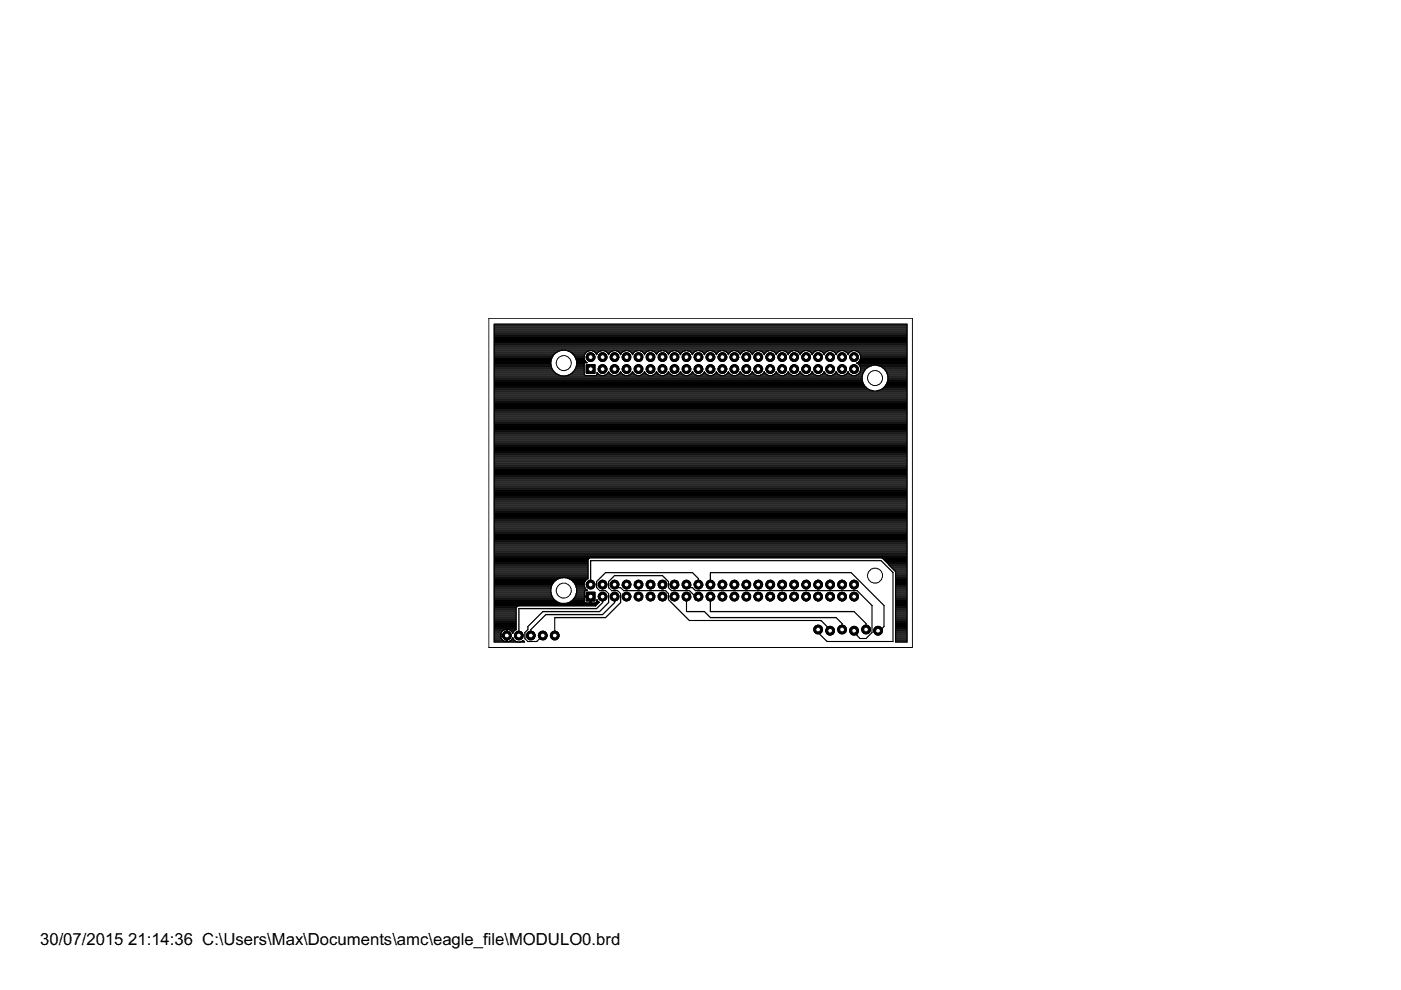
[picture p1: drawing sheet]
<svg xmlns="http://www.w3.org/2000/svg" width="297mm" height="210mm" viewBox="0 0 297 210" stroke-linecap="round" stroke-linejoin="round" font-family="sans-serif">
<defs><g id="words">
<g font-size="4">
<text x="8.5" y="200.4">30/07/2015</text>
<text x="27.2" y="200.4">21:14:36 C:\Users\Max\Documents\amc\eagle_file\MODULO0.brd</text>
</g>
</g></defs>
<g fill="none" stroke="#000" stroke-width=".25">
<path d="M104.8 80h78M104.8 79.8h78M104.8 79.5h13.7M104.8 79.3h13.3M104.8 79.1h13M104.8 78.9h12.7M104.8 78.6h12.5M104.8 78.4h12.4M104.8 78.2h12.3M104.8 78h12.2M104.8 77.7h12.1M104.8 77.5h12"/>
<path d="M104.8 77.3h12M104.8 77.1h12M104.8 76.9h12M104.8 76.6h12M104.8 76.4h12M104.8 76.2h12.1M104.8 76h12.2M104.8 75.8h12.3M104.8 75.5h12.4M104.8 75.3h12.5M104.8 75.1h12.8M104.8 74.9h13"/>
<path d="M104.8 74.7h13.3M104.8 74.4h13.8M104.8 74.2h87.5M104.8 74h87.5M104.8 73.8h87.5M104.8 73.5h87.5M104.8 73.3h87.5M104.8 73.1h87.5M104.8 72.9h87.5M104.8 72.6h87.5M104.8 72.4h87.5M104.8 72.2h87.5"/>
<path d="M104.8 72h87.5M104.8 71.8h87.5M104.8 71.5h87.5M104.8 71.3h87.5M104.8 71.1h87.5M104.8 70.9h87.5M104.8 70.7h87.5M104.8 70.4h87.5M104.8 70.2h87.5M104.8 70h87.5M104.8 69.8h87.5M104.8 69.5h87.5"/>
<path d="M104.8 69.3h87.5M104.8 69.1h87.5M104.8 68.9h87.5M116.8 76.6v.7M116.8 77.3l.5 1.4M117.3 75.3a2.76 2.76 0 0 1 4.4 0M117.3 75.3l-.5 1.3M117.3 78.7l1.2 .8M118.5 79.5l.7 .2 1.4-.2M120.5 74.4h4.3M120.6 79.5h3.4M120.9 74.7h3.5"/>
<path d="M121 79.3h2.9M121.3 74.9h2.8M121.3 79.1h2.6M121.5 75.1h2.5M121.5 78.9h2.4M121.7 75.3l.6 1.3M121.7 78.7l-1.1 .8M121.7 78.6h2.2M121.7 75.3h2.2M121.8 78.4h2.1M121.8 75.5h2.1M122 78.2h1.9"/>
<path d="M122 75.8h1.9M122.1 76h1.8M122.1 78h1.8M122.1 77.7h1.8M122.1 76.2h1.9M122.2 77.5h1.7M122.2 76.4h1.8M122.3 76.6v.7M122.3 77.3l-.6 1.4M122.3 77.3h1.6M122.3 77.1h1.6M122.3 76.9h2.1"/>
<path d="M122.3 76.6h1.9M123.9 76a1.37 1.37 0 0 1 .9-1.6 1.37 1.37 0 0 1 1.7 .8 1.36 1.36 0 0 1 1.3-.9 1.36 1.36 0 0 1 1.2 .9 1.36 1.36 0 0 1 1.3-.9 1.36 1.36 0 0 1 1.3 .9 1.36 1.36 0 0 1 1.2-.9 1.36 1.36 0 0 1 1.3 .9 1.36 1.36 0 0 1 1.3-.9 1.36 1.36 0 0 1 1.3 .9 1.36 1.36 0 0 1 1.2-.9 1.36 1.36 0 0 1 1.3 .9 1.36 1.36 0 0 1 1.3-.9 1.36 1.36 0 0 1 1.2 .9 1.36 1.36 0 0 1 1.3-.9 1.36 1.36 0 0 1 1.3 .9 1.36 1.36 0 0 1 1.2-.9 1.36 1.36 0 0 1 1.3 .9 1.36 1.36 0 0 1 1.3-.9 1.36 1.36 0 0 1 1.3 .9 1.36 1.36 0 0 1 1.2-.9 1.36 1.36 0 0 1 1.3 .9 1.36 1.36 0 0 1 1.3-.9 1.36 1.36 0 0 1 1.2 .9 1.36 1.36 0 0 1 1.3-.9 1.36 1.36 0 0 1 1.3 .9 1.36 1.36 0 0 1 1.2-.9 1.36 1.36 0 0 1 1.3 .9 1.34 1.34 0 0 1 1.3-.9 1.34 1.34 0 0 1 1.2 .9 1.36 1.36 0 0 1 1.3-.9 1.36 1.36 0 0 1 1.3 .9 1.36 1.36 0 0 1 1.2-.9 1.36 1.36 0 0 1 1.3 .9 1.36 1.36 0 0 1 1.3-.9 1.36 1.36 0 0 1 1.3 .9 1.36 1.36 0 0 1 1.2-.9 1.36 1.36 0 0 1 1.3 .9 1.36 1.36 0 0 1 1.3-.9 1.36 1.36 0 0 1 1.2 .9 1.36 1.36 0 0 1 1.3-.9 1.36 1.36 0 0 1 1.3 .9 1.36 1.36 0 0 1 1.2-.9 1.36 1.36 0 0 1 1.3 .9 1.39 1.39 0 0 1 1.7-.8 1.39 1.39 0 0 1 1 1.6M123.9 76l.6 .9M124.5 76.9h-.4l-.2 .2v2.3l.2 .2h2.2l.3-.2v-.4a1.37 1.37 0 0 0 1.3 .7 1.37 1.37 0 0 0 1.1-.9 1.36 1.36 0 0 0 1.3 .9 1.36 1.36 0 0 0 1.3-.9 1.36 1.36 0 0 0 1.2 .9 1.36 1.36 0 0 0 1.3-.9 1.36 1.36 0 0 0 1.3 .9 1.36 1.36 0 0 0 1.3-.9 1.36 1.36 0 0 0 1.2 .9 1.36 1.36 0 0 0 1.3-.9 1.36 1.36 0 0 0 1.3 .9 1.36 1.36 0 0 0 1.2-.9 1.36 1.36 0 0 0 1.3 .9 1.36 1.36 0 0 0 1.3-.9 1.36 1.36 0 0 0 1.2 .9 1.36 1.36 0 0 0 1.3-.9 1.36 1.36 0 0 0 1.3 .9 1.36 1.36 0 0 0 1.3-.9 1.36 1.36 0 0 0 1.2 .9 1.36 1.36 0 0 0 1.3-.9 1.36 1.36 0 0 0 1.3 .9 1.36 1.36 0 0 0 1.2-.9 1.36 1.36 0 0 0 1.3 .9 1.36 1.36 0 0 0 1.3-.9 1.36 1.36 0 0 0 1.2 .9 1.36 1.36 0 0 0 1.3-.9 1.34 1.34 0 0 0 1.3 .9 1.34 1.34 0 0 0 1.2-.9 1.36 1.36 0 0 0 1.3 .9 1.36 1.36 0 0 0 1.3-.9 1.36 1.36 0 0 0 1.2 .9 1.36 1.36 0 0 0 1.3-.9 1.36 1.36 0 0 0 1.3 .9 1.36 1.36 0 0 0 1.3-.9 1.36 1.36 0 0 0 1.2 .9 1.36 1.36 0 0 0 1.3-.9 1.36 1.36 0 0 0 1.3 .9 1.36 1.36 0 0 0 1.2-.9 1.36 1.36 0 0 0 1.3 .9 1.36 1.36 0 0 0 1.3-.9 1.36 1.36 0 0 0 1.2 .9 1.36 1.36 0 0 0 1.3-.9 1.39 1.39 0 0 0 1.7 .8 1.39 1.39 0 0 0 1-1.6M125.7 74.4h1.6M126.1 74.7h.8M126.3 74.9h.4M126.4 79.5h.9M126.4 75.1h.2M126.6 79.3h.3M126.6 79.1h.1M128.2 74.4h1.7"/>
<path d="M128.3 79.5h1.5M128.6 74.7h.8M128.7 79.3h.7M128.9 74.9h.3M128.9 79.1h.3M129 75.1h.1M129 78.9h.1M130.8 74.4h1.6M130.8 79.5h1.5M131.2 74.7h.8M131.2 79.3h.8M131.4 74.9h.4"/>
<path d="M131.4 79.1h.3M131.5 75.1h.1M131.6 78.9h.1M133.3 74.4h1.6M133.3 79.5h1.6M133.7 74.7h.8M133.7 79.3h.8M133.9 74.9h.4M134 79.1h.3M134.1 78.9h.1M134.1 75.1h.1M135.8 74.4h1.7"/>
<path d="M135.9 79.5h1.5M136.2 74.7h.9M136.3 79.3h.7M136.5 74.9h.3M136.5 79.1h.3M136.6 78.9h.1M136.6 75.1h.1M138.4 74.4h1.6M138.4 79.5h1.6M138.8 74.7h.8M138.8 79.3h.8M139 74.9h.4"/>
<path d="M139 79.1h.4M139.1 78.9h.1M139.1 75.1h.1M140.9 74.4h1.7M141 79.5h1.5M141.3 74.7h.8M141.4 79.3h.7M141.5 74.9h.4M141.6 79.1h.3M141.7 78.9h.1M141.7 75.1h.1M143.4 74.4h1.7"/>
<path d="M143.5 79.5h1.5M143.9 74.7h.8M143.9 79.3h.8M144.1 74.9h.4M144.1 79.1h.3M144.2 78.9h.1M144.2 75.1h.1M146 74.4h1.6M146 79.5h1.6M146.4 74.7h.8M146.4 79.3h.8M146.6 74.9h.4"/>
<path d="M146.6 79.1h.4M146.8 78.9h.1M146.8 75.1h.1M148.5 74.4h1.7M148.6 79.5h1.5M148.9 74.7h.9M149 79.3h.7M149.2 74.9h.3M149.2 79.1h.3M149.3 78.9h.1M149.3 75.1h.1M151.1 74.4h1.6"/>
<path d="M151.1 79.5h1.6M151.5 74.7h.8M151.5 79.3h.8M151.7 74.9h.4M151.7 79.1h.3M151.8 78.9h.1M151.8 75.1h.1M153.6 74.4h1.6M153.7 79.5h1.5M154 74.7h.8M154.1 79.3h.7M154.2 74.9h.4"/>
<path d="M154.3 79.1h.3M154.4 75.1h.1M154.4 78.9h.1M156.1 74.4h1.7M156.2 79.5h1.5M156.5 74.7h.9M156.6 79.3h.8M156.8 74.9h.3M156.8 79.1h.3M156.9 75.1h.1M156.9 78.9h.1M158.7 74.4h1.6"/>
<path d="M158.7 79.5h1.6M159.1 74.7h.8M159.1 79.3h.8M159.3 74.9h.4M159.3 79.1h.4M159.4 75.1h.2M159.5 78.9h.1M161.2 74.4h1.7M161.3 79.5h1.5M161.6 74.7h.9M161.6 79.3h.8M161.9 74.9h.3"/>
<path d="M161.9 79.1h.3M162 75.1h.1M162 78.9h.1M163.8 74.4h1.6M163.8 79.5h1.5M164.2 74.7h.8M164.2 79.3h.8M164.4 74.9h.4M164.4 79.1h.3M164.5 75.1h.1M164.5 78.9h.1M166.3 74.4h1.6"/>
<path d="M166.3 79.5h1.6M166.7 74.7h.8M166.7 79.3h.8M166.9 74.9h.4M167 79.1h.3M167.1 75.1h.1M167.1 78.9h.1M168.8 74.4h1.7M168.9 79.5h1.5M169.2 74.7h.9M169.3 79.3h.7M169.5 74.9h.3"/>
<path d="M169.5 79.1h.3M169.6 78.9h.1M169.6 75.1h.1M171.4 74.4h1.6M171.4 79.5h1.6M171.8 74.7h.8M171.8 79.3h.8M172 74.9h.4M172 79.1h.4M172.1 78.9h.1M172.1 75.1h.1M173.9 74.4h1.7"/>
<path d="M174 79.5h1.5M174.3 74.7h.8M174.3 79.3h.8M174.5 74.9h.4M174.6 79.1h.3M174.7 78.9h.1M174.7 75.1h.1M176.4 74.4h1.7M176.5 79.5h1.5M176.9 74.7h.8M176.9 79.3h.8M177.1 74.9h.4"/>
<path d="M177.1 79.1h.3M177.2 78.9h.1M177.2 75.1h.1M179 74.4h1.6M179 79.5h1.6M179.4 74.7h.8M179.4 79.3h.8M179.6 74.9h.4M179.6 79.1h.4M179.8 78.9h.1M179.8 75.1h.1M181.5 74.4h10.8"/>
<path d="M181.6 79.5h1.3M181.8 77.1h10.5M181.9 77.1l.6 .9M181.9 76.9l-.3 .1 .3 .1M181.9 76.9h10.4M181.9 74.7h10.4M182 79.3h.9M182.1 77.3h10.2M182.1 76.6h10.2M182.2 74.9h10.1M182.2 79.1h.8M182.3 77.5h2.5"/>
<path d="M182.3 76.4h10M182.3 78.9h.8M182.3 75.1h10M182.4 77.7h1.8M182.4 76.2h9.9M182.4 78.6h.8M182.4 75.3h9.9M182.5 76l-.6 .9M182.5 78.4h.9M182.5 78.2h1.1M182.5 78h1.4M182.5 76h9.8"/>
<path d="M182.5 75.8h9.8M182.5 75.5h9.8M183 79.1l-.2 .7M183.9 78a2.72 2.72 0 0 1 3.3 0M183.9 78l-.9 1.1M186.2 77.5h6.1M186.8 77.7h5.5M187.2 78l.9 1.1M187.2 78h5.1M187.4 78.2h4.9M187.6 78.4h4.7M187.8 78.6h4.5"/>
<path d="M187.9 78.9h4.4M188 79.1h4.3M188.1 79.1a2.75 2.75 0 0 1-2.2 3.8 2.75 2.75 0 0 1-3.1-3.1M188.1 79.3h4.2M188.2 79.5h4.1M188.2 79.8h4.1M188.3 80h4M104.8 100h87.5M104.8 99.7h87.5M104.8 99.5h87.5M104.8 99.3h87.5M104.8 99.1h87.5"/>
<path d="M104.8 98.8h87.5M104.8 98.6h87.5M104.8 98.4h87.5M104.8 98.2h87.5M104.8 98h87.5M104.8 97.7h87.5M104.8 97.5h87.5M104.8 97.3h87.5M104.8 97.1h87.5M104.8 96.9h87.5M104.8 96.6h87.5M104.8 96.4h87.5"/>
<path d="M104.8 96.2h87.5M104.8 96h87.5M104.8 95.8h87.5M104.8 95.5h87.5M104.8 95.3h87.5M104.8 95.1h87.5M104.8 94.9h87.5M104.8 94.6h87.5M104.8 94.4h87.5M104.8 94.2h87.5M104.8 94h87.5M104.8 93.7h87.5"/>
<path d="M104.8 93.5h87.5M104.8 93.3h87.5M104.8 93.1h87.5M104.8 92.9h87.5M104.8 92.6h87.5M104.8 92.4h87.5M104.8 92.2h87.5M104.8 92h87.5M104.8 91.8h87.5M104.8 91.5h87.5M104.8 91.3h87.5M104.8 91.1h87.5"/>
<path d="M104.8 90.9h87.5M104.8 90.6h87.5M104.8 90.4h87.5M104.8 90.2h87.5M104.8 90h87.5M104.8 89.7h87.5M104.8 89.5h87.5M104.8 89.3h87.5M104.8 89.1h87.5M104.8 88.9h87.5M104.8 88.6h87.5M104.8 88.4h87.5"/>
<path d="M104.8 88.2h87.5M104.8 88h87.5M104.8 87.8h87.5M104.8 87.5h87.5M104.8 87.3h87.5M104.8 87.1h87.5M104.8 86.9h87.5M104.8 86.6h87.5M104.8 86.4h87.5M104.8 86.2h87.5M104.8 86h87.5M104.8 85.7h87.5"/>
<path d="M104.8 85.5h87.5M104.8 85.3h87.5M104.8 85.1h87.5M104.8 84.9h87.5M104.8 84.6h87.5M104.8 84.4h87.5M104.8 84.2h87.5M104.8 84h87.5M104.8 83.8h87.5M104.8 83.5h87.5M104.8 83.3h87.5M104.8 83.1h87.5"/>
<path d="M104.8 82.9h80.3M104.8 82.6h79.6M104.8 82.4h79.2M104.8 82.2h78.9M104.8 82h78.7M104.8 81.7h78.5M104.8 81.5h78.4M104.8 81.3h78.2M104.8 81.1h78.1M104.8 80.9h78.1M104.8 80.6h78M104.8 80.4h78"/>
<path d="M104.8 80.2h78M186 82.9h6.3M186.7 82.6h5.6M187.1 82.4h5.2M187.3 82.2h5M187.6 82h4.7M187.7 81.7h4.6M187.9 81.5h4.4M188 81.3h4.3M188.1 81.1h4.2M188.2 80.9h4.1M188.2 80.6h4.1"/>
<path d="M188.3 80.4h4M188.3 80.2h4M104.8 120h19.9M104.8 119.7h19.9M104.8 119.5h19.9M104.8 119.3h19.9M104.8 119.1h19.9M104.8 118.9h19.9M104.8 118.6h19.9M104.8 118.4h20.1M104.8 118.2h87.5M104.8 118h87.5"/>
<path d="M104.8 117.7h87.5M104.8 117.5h87.5M104.8 117.3h87.5M104.8 117.1h87.5M104.8 116.9h87.5M104.8 116.6h87.5M104.8 116.4h87.5M104.8 116.2h87.5M104.8 116h87.5M104.8 115.7h87.5M104.8 115.5h87.5M104.8 115.3h87.5"/>
<path d="M104.8 115.1h87.5M104.8 114.9h87.5M104.8 114.6h87.5M104.8 114.4h87.5M104.8 114.2h87.5M104.8 114h87.5M104.8 113.7h87.5M104.8 113.5h87.5M104.8 113.3h87.5M104.8 113.1h87.5M104.8 112.9h87.5M104.8 112.6h87.5"/>
<path d="M104.8 112.4h87.5M104.8 112.2h87.5M104.8 112h87.5M104.8 111.7h87.5M104.8 111.5h87.5M104.8 111.3h87.5M104.8 111.1h87.5M104.8 110.8h87.5M104.8 110.6h87.5M104.8 110.4h87.5M104.8 110.2h87.5M104.8 110h87.5"/>
<path d="M104.8 109.7h87.5M104.8 109.5h87.5M104.8 109.3h87.5M104.8 109.1h87.5M104.8 108.9h87.5M104.8 108.6h87.5M104.8 108.4h87.5M104.8 108.2h87.5M104.8 108h87.5M104.8 107.7h87.5M104.8 107.5h87.5M104.8 107.3h87.5"/>
<path d="M104.8 107.1h87.5M104.8 106.8h87.5M104.8 106.6h87.5M104.8 106.4h87.5M104.8 106.2h87.5M104.8 106h87.5M104.8 105.7h87.5M104.8 105.5h87.5M104.8 105.3h87.5M104.8 105.1h87.5M104.8 104.9h87.5M104.8 104.6h87.5"/>
<path d="M104.8 104.4h87.5M104.8 104.2h87.5M104.8 104h87.5M104.8 103.7h87.5M104.8 103.5h87.5M104.8 103.3h87.5M104.8 103.1h87.5M104.8 102.8h87.5M104.8 102.6h87.5M104.8 102.4h87.5M104.8 102.2h87.5M104.8 102h87.5"/>
<path d="M104.8 101.7h87.5M104.8 101.5h87.5M104.8 101.3h87.5M104.8 101.1h87.5M104.8 100.9h87.5M104.8 100.6h87.5M104.8 100.4h87.5M104.8 100.2h87.5M124.7 118.6v4.1a1.37 1.37 0 0 0-.9 1.2 1.37 1.37 0 0 0 .8 1.3h-.5l-.2 .3M124.7 118.6l.3-.3h62l2.9 2.9v14.9h2.4v-67.4h-87.5v67.4h6.4l-.2-.2M187.1 118.4h5.2M187.3 118.6h5"/>
<path d="M187.6 118.9h4.7M187.8 119.1h4.5M188 119.3h4.3M188.2 119.5h4.1M188.4 119.7h3.9M188.7 120h3.6M104.8 136h2.1M104.8 126.6h12.4M104.8 128h22M104.8 135.7h1.8M104.8 135.5h1.6M104.8 135.3h1.5"/>
<path d="M104.8 135.1h1.4M104.8 134.9h2.5M104.8 134.4h1.4M104.8 134.2h1.5M104.8 134h1.6M104.8 133.7h1.8M104.8 133.5h2.2M104.8 133.3h4.6M104.8 133.1h4.6M104.8 132.8h4.6M104.8 132.6h4.6M104.8 132.4h4.6"/>
<path d="M104.8 132.2h4.6M104.8 132h4.6M104.8 131.7h4.6M104.8 131.5h4.6M104.8 131.3h4.6M104.8 131.1h4.6M104.8 130.9h4.6M104.8 130.6h4.6M104.8 130.4h4.6M104.8 130.2h4.6M104.8 130h4.6M104.8 129.7h4.6"/>
<path d="M104.8 129.5h4.6M104.8 129.3h4.6M104.8 129.1h4.6M104.8 128.8h4.6M104.8 128.6h4.8M104.8 128.4h21.5M104.8 128.2h21.8M104.8 127.7h13.6M104.8 127.5h13.2M104.8 127.3h12.9M104.8 127.1h12.7M104.8 126.9h12.5"/>
<path d="M104.8 126.4h12.3M104.8 126.2h12.1M104.8 126h12.1M104.8 125.7h12M104.8 125.5h12M104.8 125.3h12M104.8 125.1h12M104.8 124.8h12M104.8 124.6h12.1M104.8 124.4h12.1M104.8 124.2h12.2M104.8 124h12.3"/>
<path d="M104.8 123.7h12.4M104.8 123.5h12.6M104.8 123.3h12.8M104.8 123.1h13M104.8 122.9h13.4M104.8 122.6h13.9M104.8 122.4h19.9M104.8 122.2h19.9M104.8 122h19.9M104.8 121.7h19.9M104.8 121.5h19.9M104.8 121.3h19.9"/>
<path d="M104.8 121.1h19.9M104.8 120.8h19.9M104.8 120.6h19.9M104.8 120.4h19.9M104.8 120.2h19.9M106.2 135.1v-.2h1.4v1.2l.4-.1M106.2 134.4v.2M106.2 135.1l.4 .7M106.6 133.7l.7-.3v2.7l-.7-.3M106.6 133.7l-.4 .7M107.3 136h.3M107.3 135.7h.3"/>
<path d="M107.3 135.5h.3M107.3 135.3h.3M107.3 135.1h.3M107.3 134.4h.3M107.3 134.2h.3M107.3 134h.3M107.3 133.7h.3M107.3 133.5h.3M107.9 133.5h1.5M108 136h1.3M108.3 133.7h.8M108.3 135.8l-.3 .2"/>
<path d="M108.4 135.7h.7M108.5 134h.4M108.5 135.5h.3M108.6 134.2h.2M108.7 135.3h.1M108.8 135.5l-.1-.3-.4 .6M108.8 135.5a1.37 1.37 0 0 0 2.1 .3l.1 .1M111.1 135.9l-.4 .1M119.2 128a2.75 2.75 0 0 1-2-4.3 2.75 2.75 0 0 1 4.7 0 2.75 2.75 0 0 1-2 4.3M120.4 122.6h4.3M120.6 127.7h3.5M120.9 122.9h3.5"/>
<path d="M121 127.5h2.9M121.2 123.1h3M121.3 127.3h2.6M121.5 123.3h2.5M121.5 127.1h2.4M121.7 123.5h2.2M121.7 126.9h2.2M121.8 123.7h2.1M121.9 126.6h3.4v1.2l1.1-.1M121.9 124h2M122 126.4h3.1M122.1 124.2h1.8"/>
<path d="M122.1 126.2h1.8M122.1 124.4h1.8M122.2 126h1.7M122.2 124.6h1.8M122.2 125.7h1.7M122.2 124.8h2M122.3 125.5h1.6M122.3 125.3h1.7M122.3 125.1h2.1M123.9 125.5v.9h1.2v1.4l-1-.1M123.9 126.6v.9l.2 .2M125.1 127.7h.2"/>
<path d="M125.1 127.5h.2M125.1 127.3h.2M125.1 127.1h.2M125.1 126.9h.2M125.2 124v-5.1h61.6l2.5 2.5v14.6h-13.9l-1.9-1.9v-.6M126.4 127.7l.2-.6 .5 .6-.8 .8h-16.5l-.4 .3v4.7l-.6 .5-.1 .3a1.25 1.25 0 0 0-1.1-.9v1.2h-2.8M126.4 127.7h.6M126.5 127.5h.4M126.6 127.3h.1M127.8 126.5v1.3l-1.3 1.2h-16.5v5.7M130.3 126.5v1.3l-2.5 2.5h-12.1l-3.2 3.2v1.2M130.3 124l.6 .6h.7l.6 .6h8.9l.6 .7v1.2l4.5 4.5h27.9l1.3 1.2v.7h.6v.2"/>
<path d="M145.5 126.5v3.2h3.9l1.2 1.2h26.7l1.2 1.3v1.3M145.5 124l.7 .6h.6l.6 .6h34.3l3.2 3.2v5.7l-1.3 1.3h-1.2l-.7-.7v-.6h-.6v-.4M148.1 126.5h-.7l-1.2-1.3h-3.8l-.7-.6v-1.3l-1.2-1.3h-10.2l-1.3 1.3v1.3l.7 .6h1.2l.7 .7v1.9l-3.2 3.1h-10.8v3.8M148.1 124v-1.3l-1.3-1.3h-18.4l-1.9 1.9v1.3l.6 .6h1.3l.6 .7v1.9l-1.9 1.9h-12l-3.2 3.1v.7l-.6 .6v1.3l.6 .6h1.9l1.3-1.3M150.6 126.5v3.2h30.5l2.5 2.5v1.3M150.6 124v-2.6h29.8l7 7v4.4l-.6 .7h-.6v.2M188.9 120.2h3.4M189.1 120.4h3.2M189.3 120.6h3M189.5 120.8h2.8M189.8 121.1h2.5M189.9 136h2.4"/>
<path d="M189.9 126.6h2.4M189.9 134.6h2.4M189.9 128h2.4M189.9 135.7h2.4M189.9 135.5h2.4M189.9 135.3h2.4M189.9 135.1h2.4M189.9 134.9h2.4M189.9 134.4h2.4M189.9 134.2h2.4M189.9 134h2.4M189.9 133.7h2.4"/>
<path d="M189.9 133.5h2.4M189.9 133.3h2.4M189.9 133.1h2.4M189.9 132.8h2.4M189.9 132.6h2.4M189.9 132.4h2.4M189.9 132.2h2.4M189.9 132h2.4M189.9 131.7h2.4M189.9 131.5h2.4M189.9 131.3h2.4M189.9 131.1h2.4"/>
<path d="M189.9 130.9h2.4M189.9 130.6h2.4M189.9 130.4h2.4M189.9 130.2h2.4M189.9 130h2.4M189.9 129.7h2.4M189.9 129.5h2.4M189.9 129.3h2.4M189.9 129.1h2.4M189.9 128.8h2.4M189.9 128.6h2.4M189.9 128.4h2.4"/>
<path d="M189.9 128.2h2.4M189.9 127.7h2.4M189.9 127.5h2.4M189.9 127.3h2.4M189.9 127.1h2.4M189.9 126.9h2.4M189.9 126.4h2.4M189.9 126.2h2.4M189.9 126h2.4M189.9 125.7h2.4M189.9 125.5h2.4M189.9 125.3h2.4"/>
<path d="M189.9 125.1h2.4M189.9 124.8h2.4M189.9 124.6h2.4M189.9 124.4h2.4M189.9 124.2h2.4M189.9 124h2.4M189.9 123.7h2.4M189.9 123.5h2.4M189.9 123.3h2.4M189.9 123.1h2.4M189.9 122.9h2.4M189.9 122.6h2.4"/>
<path d="M189.9 122.4h2.4M189.9 122.2h2.4M189.9 122h2.4M189.9 121.7h2.4M189.9 121.5h2.4M189.9 121.3h2.4"/>
</g>
<circle cx="107.5" cy="134.7" r=".93" fill="#000" stroke="#000" stroke-width=".21"/>
<circle cx="107.5" cy="134.7" r=".51" fill="#fff" stroke="#000" stroke-width=".21"/>
<circle cx="110" cy="134.7" r=".93" fill="#000" stroke="#000" stroke-width=".21"/>
<circle cx="110" cy="134.7" r=".51" fill="#fff" stroke="#000" stroke-width=".21"/>
<circle cx="112.5" cy="134.7" r=".93" fill="#000" stroke="#000" stroke-width=".21"/>
<circle cx="112.5" cy="134.7" r=".51" fill="#fff" stroke="#000" stroke-width=".21"/>
<circle cx="115.1" cy="134.7" r=".93" fill="#000" stroke="#000" stroke-width=".21"/>
<circle cx="115.1" cy="134.7" r=".51" fill="#fff" stroke="#000" stroke-width=".21"/>
<circle cx="117.6" cy="134.7" r=".93" fill="#000" stroke="#000" stroke-width=".21"/>
<circle cx="117.6" cy="134.7" r=".51" fill="#fff" stroke="#000" stroke-width=".21"/>
<circle cx="173.5" cy="133.5" r=".93" fill="#000" stroke="#000" stroke-width=".21"/>
<circle cx="173.5" cy="133.5" r=".51" fill="#fff" stroke="#000" stroke-width=".21"/>
<circle cx="176" cy="133.7" r=".93" fill="#000" stroke="#000" stroke-width=".21"/>
<circle cx="176" cy="133.7" r=".51" fill="#fff" stroke="#000" stroke-width=".21"/>
<circle cx="178.5" cy="133.5" r=".93" fill="#000" stroke="#000" stroke-width=".21"/>
<circle cx="178.5" cy="133.5" r=".51" fill="#fff" stroke="#000" stroke-width=".21"/>
<circle cx="181.1" cy="133.7" r=".93" fill="#000" stroke="#000" stroke-width=".21"/>
<circle cx="181.1" cy="133.7" r=".51" fill="#fff" stroke="#000" stroke-width=".21"/>
<circle cx="183.6" cy="133.5" r=".93" fill="#000" stroke="#000" stroke-width=".21"/>
<circle cx="183.6" cy="133.5" r=".51" fill="#fff" stroke="#000" stroke-width=".21"/>
<circle cx="186.2" cy="133.7" r=".93" fill="#000" stroke="#000" stroke-width=".21"/>
<circle cx="186.2" cy="133.7" r=".51" fill="#fff" stroke="#000" stroke-width=".21"/>
<path d="M124.3 125.6h1.9v1.8h-1.9z" fill="#000" stroke="#000" stroke-width=".21"/>
<circle cx="125.2" cy="126.5" r=".51" fill="#fff" stroke="#000" stroke-width=".21"/>
<circle cx="125.2" cy="124" r=".93" fill="#000" stroke="#000" stroke-width=".21"/>
<circle cx="125.2" cy="124" r=".51" fill="#fff" stroke="#000" stroke-width=".21"/>
<circle cx="127.8" cy="126.5" r=".93" fill="#000" stroke="#000" stroke-width=".21"/>
<circle cx="127.8" cy="126.5" r=".51" fill="#fff" stroke="#000" stroke-width=".21"/>
<circle cx="127.8" cy="124" r=".93" fill="#000" stroke="#000" stroke-width=".21"/>
<circle cx="127.8" cy="124" r=".51" fill="#fff" stroke="#000" stroke-width=".21"/>
<circle cx="130.3" cy="126.5" r=".93" fill="#000" stroke="#000" stroke-width=".21"/>
<circle cx="130.3" cy="126.5" r=".51" fill="#fff" stroke="#000" stroke-width=".21"/>
<circle cx="130.3" cy="124" r=".93" fill="#000" stroke="#000" stroke-width=".21"/>
<circle cx="130.3" cy="124" r=".51" fill="#fff" stroke="#000" stroke-width=".21"/>
<circle cx="132.8" cy="126.5" r=".93" fill="#000" stroke="#000" stroke-width=".21"/>
<circle cx="132.8" cy="126.5" r=".51" fill="#fff" stroke="#000" stroke-width=".21"/>
<circle cx="132.8" cy="124" r=".93" fill="#000" stroke="#000" stroke-width=".21"/>
<circle cx="132.8" cy="124" r=".51" fill="#fff" stroke="#000" stroke-width=".21"/>
<circle cx="135.4" cy="126.5" r=".93" fill="#000" stroke="#000" stroke-width=".21"/>
<circle cx="135.4" cy="126.5" r=".51" fill="#fff" stroke="#000" stroke-width=".21"/>
<circle cx="135.4" cy="124" r=".93" fill="#000" stroke="#000" stroke-width=".21"/>
<circle cx="135.4" cy="124" r=".51" fill="#fff" stroke="#000" stroke-width=".21"/>
<circle cx="137.9" cy="126.5" r=".93" fill="#000" stroke="#000" stroke-width=".21"/>
<circle cx="137.9" cy="126.5" r=".51" fill="#fff" stroke="#000" stroke-width=".21"/>
<circle cx="137.9" cy="124" r=".93" fill="#000" stroke="#000" stroke-width=".21"/>
<circle cx="137.9" cy="124" r=".51" fill="#fff" stroke="#000" stroke-width=".21"/>
<circle cx="140.5" cy="126.5" r=".93" fill="#000" stroke="#000" stroke-width=".21"/>
<circle cx="140.5" cy="126.5" r=".51" fill="#fff" stroke="#000" stroke-width=".21"/>
<circle cx="140.5" cy="124" r=".93" fill="#000" stroke="#000" stroke-width=".21"/>
<circle cx="140.5" cy="124" r=".51" fill="#fff" stroke="#000" stroke-width=".21"/>
<circle cx="143" cy="126.5" r=".93" fill="#000" stroke="#000" stroke-width=".21"/>
<circle cx="143" cy="126.5" r=".51" fill="#fff" stroke="#000" stroke-width=".21"/>
<circle cx="143" cy="124" r=".93" fill="#000" stroke="#000" stroke-width=".21"/>
<circle cx="143" cy="124" r=".51" fill="#fff" stroke="#000" stroke-width=".21"/>
<circle cx="145.5" cy="126.5" r=".93" fill="#000" stroke="#000" stroke-width=".21"/>
<circle cx="145.5" cy="126.5" r=".51" fill="#fff" stroke="#000" stroke-width=".21"/>
<circle cx="145.5" cy="124" r=".93" fill="#000" stroke="#000" stroke-width=".21"/>
<circle cx="145.5" cy="124" r=".51" fill="#fff" stroke="#000" stroke-width=".21"/>
<circle cx="148.1" cy="126.5" r=".93" fill="#000" stroke="#000" stroke-width=".21"/>
<circle cx="148.1" cy="126.5" r=".51" fill="#fff" stroke="#000" stroke-width=".21"/>
<circle cx="148.1" cy="124" r=".93" fill="#000" stroke="#000" stroke-width=".21"/>
<circle cx="148.1" cy="124" r=".51" fill="#fff" stroke="#000" stroke-width=".21"/>
<circle cx="150.6" cy="126.5" r=".93" fill="#000" stroke="#000" stroke-width=".21"/>
<circle cx="150.6" cy="126.5" r=".51" fill="#fff" stroke="#000" stroke-width=".21"/>
<circle cx="150.6" cy="124" r=".93" fill="#000" stroke="#000" stroke-width=".21"/>
<circle cx="150.6" cy="124" r=".51" fill="#fff" stroke="#000" stroke-width=".21"/>
<circle cx="153.2" cy="126.5" r=".93" fill="#000" stroke="#000" stroke-width=".21"/>
<circle cx="153.2" cy="126.5" r=".51" fill="#fff" stroke="#000" stroke-width=".21"/>
<circle cx="153.2" cy="124" r=".93" fill="#000" stroke="#000" stroke-width=".21"/>
<circle cx="153.2" cy="124" r=".51" fill="#fff" stroke="#000" stroke-width=".21"/>
<circle cx="155.7" cy="126.5" r=".93" fill="#000" stroke="#000" stroke-width=".21"/>
<circle cx="155.7" cy="126.5" r=".51" fill="#fff" stroke="#000" stroke-width=".21"/>
<circle cx="155.7" cy="124" r=".93" fill="#000" stroke="#000" stroke-width=".21"/>
<circle cx="155.7" cy="124" r=".51" fill="#fff" stroke="#000" stroke-width=".21"/>
<circle cx="158.2" cy="126.5" r=".93" fill="#000" stroke="#000" stroke-width=".21"/>
<circle cx="158.2" cy="126.5" r=".51" fill="#fff" stroke="#000" stroke-width=".21"/>
<circle cx="158.2" cy="124" r=".93" fill="#000" stroke="#000" stroke-width=".21"/>
<circle cx="158.2" cy="124" r=".51" fill="#fff" stroke="#000" stroke-width=".21"/>
<circle cx="160.8" cy="126.5" r=".93" fill="#000" stroke="#000" stroke-width=".21"/>
<circle cx="160.8" cy="126.5" r=".51" fill="#fff" stroke="#000" stroke-width=".21"/>
<circle cx="160.8" cy="124" r=".93" fill="#000" stroke="#000" stroke-width=".21"/>
<circle cx="160.8" cy="124" r=".51" fill="#fff" stroke="#000" stroke-width=".21"/>
<circle cx="163.3" cy="126.5" r=".93" fill="#000" stroke="#000" stroke-width=".21"/>
<circle cx="163.3" cy="126.5" r=".51" fill="#fff" stroke="#000" stroke-width=".21"/>
<circle cx="163.3" cy="124" r=".93" fill="#000" stroke="#000" stroke-width=".21"/>
<circle cx="163.3" cy="124" r=".51" fill="#fff" stroke="#000" stroke-width=".21"/>
<circle cx="165.8" cy="126.5" r=".93" fill="#000" stroke="#000" stroke-width=".21"/>
<circle cx="165.8" cy="126.5" r=".51" fill="#fff" stroke="#000" stroke-width=".21"/>
<circle cx="165.8" cy="124" r=".93" fill="#000" stroke="#000" stroke-width=".21"/>
<circle cx="165.8" cy="124" r=".51" fill="#fff" stroke="#000" stroke-width=".21"/>
<circle cx="168.4" cy="126.5" r=".93" fill="#000" stroke="#000" stroke-width=".21"/>
<circle cx="168.4" cy="126.5" r=".51" fill="#fff" stroke="#000" stroke-width=".21"/>
<circle cx="168.4" cy="124" r=".93" fill="#000" stroke="#000" stroke-width=".21"/>
<circle cx="168.4" cy="124" r=".51" fill="#fff" stroke="#000" stroke-width=".21"/>
<circle cx="170.9" cy="126.5" r=".93" fill="#000" stroke="#000" stroke-width=".21"/>
<circle cx="170.9" cy="126.5" r=".51" fill="#fff" stroke="#000" stroke-width=".21"/>
<circle cx="170.9" cy="124" r=".93" fill="#000" stroke="#000" stroke-width=".21"/>
<circle cx="170.9" cy="124" r=".51" fill="#fff" stroke="#000" stroke-width=".21"/>
<circle cx="173.5" cy="126.5" r=".93" fill="#000" stroke="#000" stroke-width=".21"/>
<circle cx="173.5" cy="126.5" r=".51" fill="#fff" stroke="#000" stroke-width=".21"/>
<circle cx="173.5" cy="124" r=".93" fill="#000" stroke="#000" stroke-width=".21"/>
<circle cx="173.5" cy="124" r=".51" fill="#fff" stroke="#000" stroke-width=".21"/>
<circle cx="176" cy="126.5" r=".93" fill="#000" stroke="#000" stroke-width=".21"/>
<circle cx="176" cy="126.5" r=".51" fill="#fff" stroke="#000" stroke-width=".21"/>
<circle cx="176" cy="124" r=".93" fill="#000" stroke="#000" stroke-width=".21"/>
<circle cx="176" cy="124" r=".51" fill="#fff" stroke="#000" stroke-width=".21"/>
<circle cx="178.5" cy="126.5" r=".93" fill="#000" stroke="#000" stroke-width=".21"/>
<circle cx="178.5" cy="126.5" r=".51" fill="#fff" stroke="#000" stroke-width=".21"/>
<circle cx="178.5" cy="124" r=".93" fill="#000" stroke="#000" stroke-width=".21"/>
<circle cx="178.5" cy="124" r=".51" fill="#fff" stroke="#000" stroke-width=".21"/>
<circle cx="181.1" cy="126.5" r=".93" fill="#000" stroke="#000" stroke-width=".21"/>
<circle cx="181.1" cy="126.5" r=".51" fill="#fff" stroke="#000" stroke-width=".21"/>
<circle cx="181.1" cy="124" r=".93" fill="#000" stroke="#000" stroke-width=".21"/>
<circle cx="181.1" cy="124" r=".51" fill="#fff" stroke="#000" stroke-width=".21"/>
<path d="M124.3 77.3h1.9v1.9h-1.9z" fill="#000" stroke="#000" stroke-width=".21"/>
<circle cx="125.2" cy="78.3" r=".51" fill="#fff" stroke="#000" stroke-width=".21"/>
<circle cx="125.2" cy="75.7" r=".93" fill="#000" stroke="#000" stroke-width=".21"/>
<circle cx="125.2" cy="75.7" r=".51" fill="#fff" stroke="#000" stroke-width=".21"/>
<circle cx="127.8" cy="78.3" r=".93" fill="#000" stroke="#000" stroke-width=".21"/>
<circle cx="127.8" cy="78.3" r=".51" fill="#fff" stroke="#000" stroke-width=".21"/>
<circle cx="127.8" cy="75.7" r=".93" fill="#000" stroke="#000" stroke-width=".21"/>
<circle cx="127.8" cy="75.7" r=".51" fill="#fff" stroke="#000" stroke-width=".21"/>
<circle cx="130.3" cy="78.3" r=".93" fill="#000" stroke="#000" stroke-width=".21"/>
<circle cx="130.3" cy="78.3" r=".51" fill="#fff" stroke="#000" stroke-width=".21"/>
<circle cx="130.3" cy="75.7" r=".93" fill="#000" stroke="#000" stroke-width=".21"/>
<circle cx="130.3" cy="75.7" r=".51" fill="#fff" stroke="#000" stroke-width=".21"/>
<circle cx="132.8" cy="78.3" r=".93" fill="#000" stroke="#000" stroke-width=".21"/>
<circle cx="132.8" cy="78.3" r=".51" fill="#fff" stroke="#000" stroke-width=".21"/>
<circle cx="132.8" cy="75.7" r=".93" fill="#000" stroke="#000" stroke-width=".21"/>
<circle cx="132.8" cy="75.7" r=".51" fill="#fff" stroke="#000" stroke-width=".21"/>
<circle cx="135.4" cy="78.3" r=".93" fill="#000" stroke="#000" stroke-width=".21"/>
<circle cx="135.4" cy="78.3" r=".51" fill="#fff" stroke="#000" stroke-width=".21"/>
<circle cx="135.4" cy="75.7" r=".93" fill="#000" stroke="#000" stroke-width=".21"/>
<circle cx="135.4" cy="75.7" r=".51" fill="#fff" stroke="#000" stroke-width=".21"/>
<circle cx="137.9" cy="78.3" r=".93" fill="#000" stroke="#000" stroke-width=".21"/>
<circle cx="137.9" cy="78.3" r=".51" fill="#fff" stroke="#000" stroke-width=".21"/>
<circle cx="137.9" cy="75.7" r=".93" fill="#000" stroke="#000" stroke-width=".21"/>
<circle cx="137.9" cy="75.7" r=".51" fill="#fff" stroke="#000" stroke-width=".21"/>
<circle cx="140.5" cy="78.3" r=".93" fill="#000" stroke="#000" stroke-width=".21"/>
<circle cx="140.5" cy="78.3" r=".51" fill="#fff" stroke="#000" stroke-width=".21"/>
<circle cx="140.5" cy="75.7" r=".93" fill="#000" stroke="#000" stroke-width=".21"/>
<circle cx="140.5" cy="75.7" r=".51" fill="#fff" stroke="#000" stroke-width=".21"/>
<circle cx="143" cy="78.3" r=".93" fill="#000" stroke="#000" stroke-width=".21"/>
<circle cx="143" cy="78.3" r=".51" fill="#fff" stroke="#000" stroke-width=".21"/>
<circle cx="143" cy="75.7" r=".93" fill="#000" stroke="#000" stroke-width=".21"/>
<circle cx="143" cy="75.7" r=".51" fill="#fff" stroke="#000" stroke-width=".21"/>
<circle cx="145.5" cy="78.3" r=".93" fill="#000" stroke="#000" stroke-width=".21"/>
<circle cx="145.5" cy="78.3" r=".51" fill="#fff" stroke="#000" stroke-width=".21"/>
<circle cx="145.5" cy="75.7" r=".93" fill="#000" stroke="#000" stroke-width=".21"/>
<circle cx="145.5" cy="75.7" r=".51" fill="#fff" stroke="#000" stroke-width=".21"/>
<circle cx="148.1" cy="78.3" r=".93" fill="#000" stroke="#000" stroke-width=".21"/>
<circle cx="148.1" cy="78.3" r=".51" fill="#fff" stroke="#000" stroke-width=".21"/>
<circle cx="148.1" cy="75.7" r=".93" fill="#000" stroke="#000" stroke-width=".21"/>
<circle cx="148.1" cy="75.7" r=".51" fill="#fff" stroke="#000" stroke-width=".21"/>
<circle cx="150.6" cy="78.3" r=".93" fill="#000" stroke="#000" stroke-width=".21"/>
<circle cx="150.6" cy="78.3" r=".51" fill="#fff" stroke="#000" stroke-width=".21"/>
<circle cx="150.6" cy="75.7" r=".93" fill="#000" stroke="#000" stroke-width=".21"/>
<circle cx="150.6" cy="75.7" r=".51" fill="#fff" stroke="#000" stroke-width=".21"/>
<circle cx="153.2" cy="78.3" r=".93" fill="#000" stroke="#000" stroke-width=".21"/>
<circle cx="153.2" cy="78.3" r=".51" fill="#fff" stroke="#000" stroke-width=".21"/>
<circle cx="153.2" cy="75.7" r=".93" fill="#000" stroke="#000" stroke-width=".21"/>
<circle cx="153.2" cy="75.7" r=".51" fill="#fff" stroke="#000" stroke-width=".21"/>
<circle cx="155.7" cy="78.3" r=".93" fill="#000" stroke="#000" stroke-width=".21"/>
<circle cx="155.7" cy="78.3" r=".51" fill="#fff" stroke="#000" stroke-width=".21"/>
<circle cx="155.7" cy="75.7" r=".93" fill="#000" stroke="#000" stroke-width=".21"/>
<circle cx="155.7" cy="75.7" r=".51" fill="#fff" stroke="#000" stroke-width=".21"/>
<circle cx="158.2" cy="78.3" r=".93" fill="#000" stroke="#000" stroke-width=".21"/>
<circle cx="158.2" cy="78.3" r=".51" fill="#fff" stroke="#000" stroke-width=".21"/>
<circle cx="158.2" cy="75.7" r=".93" fill="#000" stroke="#000" stroke-width=".21"/>
<circle cx="158.2" cy="75.7" r=".51" fill="#fff" stroke="#000" stroke-width=".21"/>
<circle cx="160.8" cy="78.3" r=".93" fill="#000" stroke="#000" stroke-width=".21"/>
<circle cx="160.8" cy="78.3" r=".51" fill="#fff" stroke="#000" stroke-width=".21"/>
<circle cx="160.8" cy="75.7" r=".93" fill="#000" stroke="#000" stroke-width=".21"/>
<circle cx="160.8" cy="75.7" r=".51" fill="#fff" stroke="#000" stroke-width=".21"/>
<circle cx="163.3" cy="78.3" r=".93" fill="#000" stroke="#000" stroke-width=".21"/>
<circle cx="163.3" cy="78.3" r=".51" fill="#fff" stroke="#000" stroke-width=".21"/>
<circle cx="163.3" cy="75.7" r=".93" fill="#000" stroke="#000" stroke-width=".21"/>
<circle cx="163.3" cy="75.7" r=".51" fill="#fff" stroke="#000" stroke-width=".21"/>
<circle cx="165.8" cy="78.3" r=".93" fill="#000" stroke="#000" stroke-width=".21"/>
<circle cx="165.8" cy="78.3" r=".51" fill="#fff" stroke="#000" stroke-width=".21"/>
<circle cx="165.8" cy="75.7" r=".93" fill="#000" stroke="#000" stroke-width=".21"/>
<circle cx="165.8" cy="75.7" r=".51" fill="#fff" stroke="#000" stroke-width=".21"/>
<circle cx="168.4" cy="78.3" r=".93" fill="#000" stroke="#000" stroke-width=".21"/>
<circle cx="168.4" cy="78.3" r=".51" fill="#fff" stroke="#000" stroke-width=".21"/>
<circle cx="168.4" cy="75.7" r=".93" fill="#000" stroke="#000" stroke-width=".21"/>
<circle cx="168.4" cy="75.7" r=".51" fill="#fff" stroke="#000" stroke-width=".21"/>
<circle cx="170.9" cy="78.3" r=".93" fill="#000" stroke="#000" stroke-width=".21"/>
<circle cx="170.9" cy="78.3" r=".51" fill="#fff" stroke="#000" stroke-width=".21"/>
<circle cx="170.9" cy="75.7" r=".93" fill="#000" stroke="#000" stroke-width=".21"/>
<circle cx="170.9" cy="75.7" r=".51" fill="#fff" stroke="#000" stroke-width=".21"/>
<circle cx="173.5" cy="78.3" r=".93" fill="#000" stroke="#000" stroke-width=".21"/>
<circle cx="173.5" cy="78.3" r=".51" fill="#fff" stroke="#000" stroke-width=".21"/>
<circle cx="173.5" cy="75.7" r=".93" fill="#000" stroke="#000" stroke-width=".21"/>
<circle cx="173.5" cy="75.7" r=".51" fill="#fff" stroke="#000" stroke-width=".21"/>
<circle cx="176" cy="78.3" r=".93" fill="#000" stroke="#000" stroke-width=".21"/>
<circle cx="176" cy="78.3" r=".51" fill="#fff" stroke="#000" stroke-width=".21"/>
<circle cx="176" cy="75.7" r=".93" fill="#000" stroke="#000" stroke-width=".21"/>
<circle cx="176" cy="75.7" r=".51" fill="#fff" stroke="#000" stroke-width=".21"/>
<circle cx="178.5" cy="78.3" r=".93" fill="#000" stroke="#000" stroke-width=".21"/>
<circle cx="178.5" cy="78.3" r=".51" fill="#fff" stroke="#000" stroke-width=".21"/>
<circle cx="178.5" cy="75.7" r=".93" fill="#000" stroke="#000" stroke-width=".21"/>
<circle cx="178.5" cy="75.7" r=".51" fill="#fff" stroke="#000" stroke-width=".21"/>
<circle cx="181.1" cy="78.3" r=".93" fill="#000" stroke="#000" stroke-width=".21"/>
<circle cx="181.1" cy="78.3" r=".51" fill="#fff" stroke="#000" stroke-width=".21"/>
<circle cx="181.1" cy="75.7" r=".93" fill="#000" stroke="#000" stroke-width=".21"/>
<circle cx="181.1" cy="75.7" r=".51" fill="#fff" stroke="#000" stroke-width=".21"/>
<circle cx="107.5" cy="134.7" r=".93" fill="#000" stroke="#000" stroke-width=".21"/>
<circle cx="107.5" cy="134.7" r=".51" fill="#fff" stroke="#000" stroke-width=".21"/>
<circle cx="110" cy="134.7" r=".93" fill="#000" stroke="#000" stroke-width=".21"/>
<circle cx="110" cy="134.7" r=".51" fill="#fff" stroke="#000" stroke-width=".21"/>
<circle cx="112.5" cy="134.7" r=".93" fill="#000" stroke="#000" stroke-width=".21"/>
<circle cx="112.5" cy="134.7" r=".51" fill="#fff" stroke="#000" stroke-width=".21"/>
<circle cx="115.1" cy="134.7" r=".93" fill="#000" stroke="#000" stroke-width=".21"/>
<circle cx="115.1" cy="134.7" r=".51" fill="#fff" stroke="#000" stroke-width=".21"/>
<circle cx="117.6" cy="134.7" r=".93" fill="#000" stroke="#000" stroke-width=".21"/>
<circle cx="117.6" cy="134.7" r=".51" fill="#fff" stroke="#000" stroke-width=".21"/>
<circle cx="173.5" cy="133.5" r=".93" fill="#000" stroke="#000" stroke-width=".21"/>
<circle cx="173.5" cy="133.5" r=".51" fill="#fff" stroke="#000" stroke-width=".21"/>
<circle cx="176" cy="133.7" r=".93" fill="#000" stroke="#000" stroke-width=".21"/>
<circle cx="176" cy="133.7" r=".51" fill="#fff" stroke="#000" stroke-width=".21"/>
<circle cx="178.5" cy="133.5" r=".93" fill="#000" stroke="#000" stroke-width=".21"/>
<circle cx="178.5" cy="133.5" r=".51" fill="#fff" stroke="#000" stroke-width=".21"/>
<circle cx="181.1" cy="133.7" r=".93" fill="#000" stroke="#000" stroke-width=".21"/>
<circle cx="181.1" cy="133.7" r=".51" fill="#fff" stroke="#000" stroke-width=".21"/>
<circle cx="183.6" cy="133.5" r=".93" fill="#000" stroke="#000" stroke-width=".21"/>
<circle cx="183.6" cy="133.5" r=".51" fill="#fff" stroke="#000" stroke-width=".21"/>
<circle cx="186.2" cy="133.7" r=".93" fill="#000" stroke="#000" stroke-width=".21"/>
<circle cx="186.2" cy="133.7" r=".51" fill="#fff" stroke="#000" stroke-width=".21"/>
<path d="M124.3 125.6h1.9v1.8h-1.9z" fill="#000" stroke="#000" stroke-width=".21"/>
<circle cx="125.2" cy="126.5" r=".51" fill="#fff" stroke="#000" stroke-width=".21"/>
<circle cx="125.2" cy="124" r=".93" fill="#000" stroke="#000" stroke-width=".21"/>
<circle cx="125.2" cy="124" r=".51" fill="#fff" stroke="#000" stroke-width=".21"/>
<circle cx="127.8" cy="126.5" r=".93" fill="#000" stroke="#000" stroke-width=".21"/>
<circle cx="127.8" cy="126.5" r=".51" fill="#fff" stroke="#000" stroke-width=".21"/>
<circle cx="127.8" cy="124" r=".93" fill="#000" stroke="#000" stroke-width=".21"/>
<circle cx="127.8" cy="124" r=".51" fill="#fff" stroke="#000" stroke-width=".21"/>
<circle cx="130.3" cy="126.5" r=".93" fill="#000" stroke="#000" stroke-width=".21"/>
<circle cx="130.3" cy="126.5" r=".51" fill="#fff" stroke="#000" stroke-width=".21"/>
<circle cx="130.3" cy="124" r=".93" fill="#000" stroke="#000" stroke-width=".21"/>
<circle cx="130.3" cy="124" r=".51" fill="#fff" stroke="#000" stroke-width=".21"/>
<circle cx="132.8" cy="126.5" r=".93" fill="#000" stroke="#000" stroke-width=".21"/>
<circle cx="132.8" cy="126.5" r=".51" fill="#fff" stroke="#000" stroke-width=".21"/>
<circle cx="132.8" cy="124" r=".93" fill="#000" stroke="#000" stroke-width=".21"/>
<circle cx="132.8" cy="124" r=".51" fill="#fff" stroke="#000" stroke-width=".21"/>
<circle cx="135.4" cy="126.5" r=".93" fill="#000" stroke="#000" stroke-width=".21"/>
<circle cx="135.4" cy="126.5" r=".51" fill="#fff" stroke="#000" stroke-width=".21"/>
<circle cx="135.4" cy="124" r=".93" fill="#000" stroke="#000" stroke-width=".21"/>
<circle cx="135.4" cy="124" r=".51" fill="#fff" stroke="#000" stroke-width=".21"/>
<circle cx="137.9" cy="126.5" r=".93" fill="#000" stroke="#000" stroke-width=".21"/>
<circle cx="137.9" cy="126.5" r=".51" fill="#fff" stroke="#000" stroke-width=".21"/>
<circle cx="137.9" cy="124" r=".93" fill="#000" stroke="#000" stroke-width=".21"/>
<circle cx="137.9" cy="124" r=".51" fill="#fff" stroke="#000" stroke-width=".21"/>
<circle cx="140.5" cy="126.5" r=".93" fill="#000" stroke="#000" stroke-width=".21"/>
<circle cx="140.5" cy="126.5" r=".51" fill="#fff" stroke="#000" stroke-width=".21"/>
<circle cx="140.5" cy="124" r=".93" fill="#000" stroke="#000" stroke-width=".21"/>
<circle cx="140.5" cy="124" r=".51" fill="#fff" stroke="#000" stroke-width=".21"/>
<circle cx="143" cy="126.5" r=".93" fill="#000" stroke="#000" stroke-width=".21"/>
<circle cx="143" cy="126.5" r=".51" fill="#fff" stroke="#000" stroke-width=".21"/>
<circle cx="143" cy="124" r=".93" fill="#000" stroke="#000" stroke-width=".21"/>
<circle cx="143" cy="124" r=".51" fill="#fff" stroke="#000" stroke-width=".21"/>
<circle cx="145.5" cy="126.5" r=".93" fill="#000" stroke="#000" stroke-width=".21"/>
<circle cx="145.5" cy="126.5" r=".51" fill="#fff" stroke="#000" stroke-width=".21"/>
<circle cx="145.5" cy="124" r=".93" fill="#000" stroke="#000" stroke-width=".21"/>
<circle cx="145.5" cy="124" r=".51" fill="#fff" stroke="#000" stroke-width=".21"/>
<circle cx="148.1" cy="126.5" r=".93" fill="#000" stroke="#000" stroke-width=".21"/>
<circle cx="148.1" cy="126.5" r=".51" fill="#fff" stroke="#000" stroke-width=".21"/>
<circle cx="148.1" cy="124" r=".93" fill="#000" stroke="#000" stroke-width=".21"/>
<circle cx="148.1" cy="124" r=".51" fill="#fff" stroke="#000" stroke-width=".21"/>
<circle cx="150.6" cy="126.5" r=".93" fill="#000" stroke="#000" stroke-width=".21"/>
<circle cx="150.6" cy="126.5" r=".51" fill="#fff" stroke="#000" stroke-width=".21"/>
<circle cx="150.6" cy="124" r=".93" fill="#000" stroke="#000" stroke-width=".21"/>
<circle cx="150.6" cy="124" r=".51" fill="#fff" stroke="#000" stroke-width=".21"/>
<circle cx="153.2" cy="126.5" r=".93" fill="#000" stroke="#000" stroke-width=".21"/>
<circle cx="153.2" cy="126.5" r=".51" fill="#fff" stroke="#000" stroke-width=".21"/>
<circle cx="153.2" cy="124" r=".93" fill="#000" stroke="#000" stroke-width=".21"/>
<circle cx="153.2" cy="124" r=".51" fill="#fff" stroke="#000" stroke-width=".21"/>
<circle cx="155.7" cy="126.5" r=".93" fill="#000" stroke="#000" stroke-width=".21"/>
<circle cx="155.7" cy="126.5" r=".51" fill="#fff" stroke="#000" stroke-width=".21"/>
<circle cx="155.7" cy="124" r=".93" fill="#000" stroke="#000" stroke-width=".21"/>
<circle cx="155.7" cy="124" r=".51" fill="#fff" stroke="#000" stroke-width=".21"/>
<circle cx="158.2" cy="126.5" r=".93" fill="#000" stroke="#000" stroke-width=".21"/>
<circle cx="158.2" cy="126.5" r=".51" fill="#fff" stroke="#000" stroke-width=".21"/>
<circle cx="158.2" cy="124" r=".93" fill="#000" stroke="#000" stroke-width=".21"/>
<circle cx="158.2" cy="124" r=".51" fill="#fff" stroke="#000" stroke-width=".21"/>
<circle cx="160.8" cy="126.5" r=".93" fill="#000" stroke="#000" stroke-width=".21"/>
<circle cx="160.8" cy="126.5" r=".51" fill="#fff" stroke="#000" stroke-width=".21"/>
<circle cx="160.8" cy="124" r=".93" fill="#000" stroke="#000" stroke-width=".21"/>
<circle cx="160.8" cy="124" r=".51" fill="#fff" stroke="#000" stroke-width=".21"/>
<circle cx="163.3" cy="126.5" r=".93" fill="#000" stroke="#000" stroke-width=".21"/>
<circle cx="163.3" cy="126.5" r=".51" fill="#fff" stroke="#000" stroke-width=".21"/>
<circle cx="163.3" cy="124" r=".93" fill="#000" stroke="#000" stroke-width=".21"/>
<circle cx="163.3" cy="124" r=".51" fill="#fff" stroke="#000" stroke-width=".21"/>
<circle cx="165.8" cy="126.5" r=".93" fill="#000" stroke="#000" stroke-width=".21"/>
<circle cx="165.8" cy="126.5" r=".51" fill="#fff" stroke="#000" stroke-width=".21"/>
<circle cx="165.8" cy="124" r=".93" fill="#000" stroke="#000" stroke-width=".21"/>
<circle cx="165.8" cy="124" r=".51" fill="#fff" stroke="#000" stroke-width=".21"/>
<circle cx="168.4" cy="126.5" r=".93" fill="#000" stroke="#000" stroke-width=".21"/>
<circle cx="168.4" cy="126.5" r=".51" fill="#fff" stroke="#000" stroke-width=".21"/>
<circle cx="168.4" cy="124" r=".93" fill="#000" stroke="#000" stroke-width=".21"/>
<circle cx="168.4" cy="124" r=".51" fill="#fff" stroke="#000" stroke-width=".21"/>
<circle cx="170.9" cy="126.5" r=".93" fill="#000" stroke="#000" stroke-width=".21"/>
<circle cx="170.9" cy="126.5" r=".51" fill="#fff" stroke="#000" stroke-width=".21"/>
<circle cx="170.9" cy="124" r=".93" fill="#000" stroke="#000" stroke-width=".21"/>
<circle cx="170.9" cy="124" r=".51" fill="#fff" stroke="#000" stroke-width=".21"/>
<circle cx="173.5" cy="126.5" r=".93" fill="#000" stroke="#000" stroke-width=".21"/>
<circle cx="173.5" cy="126.5" r=".51" fill="#fff" stroke="#000" stroke-width=".21"/>
<circle cx="173.5" cy="124" r=".93" fill="#000" stroke="#000" stroke-width=".21"/>
<circle cx="173.5" cy="124" r=".51" fill="#fff" stroke="#000" stroke-width=".21"/>
<circle cx="176" cy="126.5" r=".93" fill="#000" stroke="#000" stroke-width=".21"/>
<circle cx="176" cy="126.5" r=".51" fill="#fff" stroke="#000" stroke-width=".21"/>
<circle cx="176" cy="124" r=".93" fill="#000" stroke="#000" stroke-width=".21"/>
<circle cx="176" cy="124" r=".51" fill="#fff" stroke="#000" stroke-width=".21"/>
<circle cx="178.5" cy="126.5" r=".93" fill="#000" stroke="#000" stroke-width=".21"/>
<circle cx="178.5" cy="126.5" r=".51" fill="#fff" stroke="#000" stroke-width=".21"/>
<circle cx="178.5" cy="124" r=".93" fill="#000" stroke="#000" stroke-width=".21"/>
<circle cx="178.5" cy="124" r=".51" fill="#fff" stroke="#000" stroke-width=".21"/>
<circle cx="181.1" cy="126.5" r=".93" fill="#000" stroke="#000" stroke-width=".21"/>
<circle cx="181.1" cy="126.5" r=".51" fill="#fff" stroke="#000" stroke-width=".21"/>
<circle cx="181.1" cy="124" r=".93" fill="#000" stroke="#000" stroke-width=".21"/>
<circle cx="181.1" cy="124" r=".51" fill="#fff" stroke="#000" stroke-width=".21"/>
<path d="M124.3 77.3h1.9v1.9h-1.9z" fill="#000" stroke="#000" stroke-width=".21"/>
<circle cx="125.2" cy="78.3" r=".51" fill="#fff" stroke="#000" stroke-width=".21"/>
<circle cx="125.2" cy="75.7" r=".93" fill="#000" stroke="#000" stroke-width=".21"/>
<circle cx="125.2" cy="75.7" r=".51" fill="#fff" stroke="#000" stroke-width=".21"/>
<circle cx="127.8" cy="78.3" r=".93" fill="#000" stroke="#000" stroke-width=".21"/>
<circle cx="127.8" cy="78.3" r=".51" fill="#fff" stroke="#000" stroke-width=".21"/>
<circle cx="127.8" cy="75.7" r=".93" fill="#000" stroke="#000" stroke-width=".21"/>
<circle cx="127.8" cy="75.7" r=".51" fill="#fff" stroke="#000" stroke-width=".21"/>
<circle cx="130.3" cy="78.3" r=".93" fill="#000" stroke="#000" stroke-width=".21"/>
<circle cx="130.3" cy="78.3" r=".51" fill="#fff" stroke="#000" stroke-width=".21"/>
<circle cx="130.3" cy="75.7" r=".93" fill="#000" stroke="#000" stroke-width=".21"/>
<circle cx="130.3" cy="75.7" r=".51" fill="#fff" stroke="#000" stroke-width=".21"/>
<circle cx="132.8" cy="78.3" r=".93" fill="#000" stroke="#000" stroke-width=".21"/>
<circle cx="132.8" cy="78.3" r=".51" fill="#fff" stroke="#000" stroke-width=".21"/>
<circle cx="132.8" cy="75.7" r=".93" fill="#000" stroke="#000" stroke-width=".21"/>
<circle cx="132.8" cy="75.7" r=".51" fill="#fff" stroke="#000" stroke-width=".21"/>
<circle cx="135.4" cy="78.3" r=".93" fill="#000" stroke="#000" stroke-width=".21"/>
<circle cx="135.4" cy="78.3" r=".51" fill="#fff" stroke="#000" stroke-width=".21"/>
<circle cx="135.4" cy="75.7" r=".93" fill="#000" stroke="#000" stroke-width=".21"/>
<circle cx="135.4" cy="75.7" r=".51" fill="#fff" stroke="#000" stroke-width=".21"/>
<circle cx="137.9" cy="78.3" r=".93" fill="#000" stroke="#000" stroke-width=".21"/>
<circle cx="137.9" cy="78.3" r=".51" fill="#fff" stroke="#000" stroke-width=".21"/>
<circle cx="137.9" cy="75.7" r=".93" fill="#000" stroke="#000" stroke-width=".21"/>
<circle cx="137.9" cy="75.7" r=".51" fill="#fff" stroke="#000" stroke-width=".21"/>
<circle cx="140.5" cy="78.3" r=".93" fill="#000" stroke="#000" stroke-width=".21"/>
<circle cx="140.5" cy="78.3" r=".51" fill="#fff" stroke="#000" stroke-width=".21"/>
<circle cx="140.5" cy="75.7" r=".93" fill="#000" stroke="#000" stroke-width=".21"/>
<circle cx="140.5" cy="75.7" r=".51" fill="#fff" stroke="#000" stroke-width=".21"/>
<circle cx="143" cy="78.3" r=".93" fill="#000" stroke="#000" stroke-width=".21"/>
<circle cx="143" cy="78.3" r=".51" fill="#fff" stroke="#000" stroke-width=".21"/>
<circle cx="143" cy="75.7" r=".93" fill="#000" stroke="#000" stroke-width=".21"/>
<circle cx="143" cy="75.7" r=".51" fill="#fff" stroke="#000" stroke-width=".21"/>
<circle cx="145.5" cy="78.3" r=".93" fill="#000" stroke="#000" stroke-width=".21"/>
<circle cx="145.5" cy="78.3" r=".51" fill="#fff" stroke="#000" stroke-width=".21"/>
<circle cx="145.5" cy="75.7" r=".93" fill="#000" stroke="#000" stroke-width=".21"/>
<circle cx="145.5" cy="75.7" r=".51" fill="#fff" stroke="#000" stroke-width=".21"/>
<circle cx="148.1" cy="78.3" r=".93" fill="#000" stroke="#000" stroke-width=".21"/>
<circle cx="148.1" cy="78.3" r=".51" fill="#fff" stroke="#000" stroke-width=".21"/>
<circle cx="148.1" cy="75.7" r=".93" fill="#000" stroke="#000" stroke-width=".21"/>
<circle cx="148.1" cy="75.7" r=".51" fill="#fff" stroke="#000" stroke-width=".21"/>
<circle cx="150.6" cy="78.3" r=".93" fill="#000" stroke="#000" stroke-width=".21"/>
<circle cx="150.6" cy="78.3" r=".51" fill="#fff" stroke="#000" stroke-width=".21"/>
<circle cx="150.6" cy="75.7" r=".93" fill="#000" stroke="#000" stroke-width=".21"/>
<circle cx="150.6" cy="75.7" r=".51" fill="#fff" stroke="#000" stroke-width=".21"/>
<circle cx="153.2" cy="78.3" r=".93" fill="#000" stroke="#000" stroke-width=".21"/>
<circle cx="153.2" cy="78.3" r=".51" fill="#fff" stroke="#000" stroke-width=".21"/>
<circle cx="153.2" cy="75.7" r=".93" fill="#000" stroke="#000" stroke-width=".21"/>
<circle cx="153.2" cy="75.7" r=".51" fill="#fff" stroke="#000" stroke-width=".21"/>
<circle cx="155.7" cy="78.3" r=".93" fill="#000" stroke="#000" stroke-width=".21"/>
<circle cx="155.7" cy="78.3" r=".51" fill="#fff" stroke="#000" stroke-width=".21"/>
<circle cx="155.7" cy="75.7" r=".93" fill="#000" stroke="#000" stroke-width=".21"/>
<circle cx="155.7" cy="75.7" r=".51" fill="#fff" stroke="#000" stroke-width=".21"/>
<circle cx="158.2" cy="78.3" r=".93" fill="#000" stroke="#000" stroke-width=".21"/>
<circle cx="158.2" cy="78.3" r=".51" fill="#fff" stroke="#000" stroke-width=".21"/>
<circle cx="158.2" cy="75.7" r=".93" fill="#000" stroke="#000" stroke-width=".21"/>
<circle cx="158.2" cy="75.7" r=".51" fill="#fff" stroke="#000" stroke-width=".21"/>
<circle cx="160.8" cy="78.3" r=".93" fill="#000" stroke="#000" stroke-width=".21"/>
<circle cx="160.8" cy="78.3" r=".51" fill="#fff" stroke="#000" stroke-width=".21"/>
<circle cx="160.8" cy="75.7" r=".93" fill="#000" stroke="#000" stroke-width=".21"/>
<circle cx="160.8" cy="75.7" r=".51" fill="#fff" stroke="#000" stroke-width=".21"/>
<circle cx="163.3" cy="78.3" r=".93" fill="#000" stroke="#000" stroke-width=".21"/>
<circle cx="163.3" cy="78.3" r=".51" fill="#fff" stroke="#000" stroke-width=".21"/>
<circle cx="163.3" cy="75.7" r=".93" fill="#000" stroke="#000" stroke-width=".21"/>
<circle cx="163.3" cy="75.7" r=".51" fill="#fff" stroke="#000" stroke-width=".21"/>
<circle cx="165.8" cy="78.3" r=".93" fill="#000" stroke="#000" stroke-width=".21"/>
<circle cx="165.8" cy="78.3" r=".51" fill="#fff" stroke="#000" stroke-width=".21"/>
<circle cx="165.8" cy="75.7" r=".93" fill="#000" stroke="#000" stroke-width=".21"/>
<circle cx="165.8" cy="75.7" r=".51" fill="#fff" stroke="#000" stroke-width=".21"/>
<circle cx="168.4" cy="78.3" r=".93" fill="#000" stroke="#000" stroke-width=".21"/>
<circle cx="168.4" cy="78.3" r=".51" fill="#fff" stroke="#000" stroke-width=".21"/>
<circle cx="168.4" cy="75.7" r=".93" fill="#000" stroke="#000" stroke-width=".21"/>
<circle cx="168.4" cy="75.7" r=".51" fill="#fff" stroke="#000" stroke-width=".21"/>
<circle cx="170.9" cy="78.3" r=".93" fill="#000" stroke="#000" stroke-width=".21"/>
<circle cx="170.9" cy="78.3" r=".51" fill="#fff" stroke="#000" stroke-width=".21"/>
<circle cx="170.9" cy="75.7" r=".93" fill="#000" stroke="#000" stroke-width=".21"/>
<circle cx="170.9" cy="75.7" r=".51" fill="#fff" stroke="#000" stroke-width=".21"/>
<circle cx="173.5" cy="78.3" r=".93" fill="#000" stroke="#000" stroke-width=".21"/>
<circle cx="173.5" cy="78.3" r=".51" fill="#fff" stroke="#000" stroke-width=".21"/>
<circle cx="173.5" cy="75.7" r=".93" fill="#000" stroke="#000" stroke-width=".21"/>
<circle cx="173.5" cy="75.7" r=".51" fill="#fff" stroke="#000" stroke-width=".21"/>
<circle cx="176" cy="78.3" r=".93" fill="#000" stroke="#000" stroke-width=".21"/>
<circle cx="176" cy="78.3" r=".51" fill="#fff" stroke="#000" stroke-width=".21"/>
<circle cx="176" cy="75.7" r=".93" fill="#000" stroke="#000" stroke-width=".21"/>
<circle cx="176" cy="75.7" r=".51" fill="#fff" stroke="#000" stroke-width=".21"/>
<circle cx="178.5" cy="78.3" r=".93" fill="#000" stroke="#000" stroke-width=".21"/>
<circle cx="178.5" cy="78.3" r=".51" fill="#fff" stroke="#000" stroke-width=".21"/>
<circle cx="178.5" cy="75.7" r=".93" fill="#000" stroke="#000" stroke-width=".21"/>
<circle cx="178.5" cy="75.7" r=".51" fill="#fff" stroke="#000" stroke-width=".21"/>
<circle cx="181.1" cy="78.3" r=".93" fill="#000" stroke="#000" stroke-width=".21"/>
<circle cx="181.1" cy="78.3" r=".51" fill="#fff" stroke="#000" stroke-width=".21"/>
<circle cx="181.1" cy="75.7" r=".93" fill="#000" stroke="#000" stroke-width=".21"/>
<circle cx="181.1" cy="75.7" r=".51" fill="#fff" stroke="#000" stroke-width=".21"/>
<g fill="none" stroke="#000" stroke-width=".21">
<path d="M103.7 67.5h89.7v69.8h-89.7z"/>
<circle cx="119.5" cy="77" r="1.59"/>
<circle cx="185.5" cy="80.2" r="1.59"/>
<circle cx="119.5" cy="125.2" r="1.59"/>
<circle cx="185.5" cy="122" r="1.59"/>
</g>
<use href="#words"/>
</svg>
